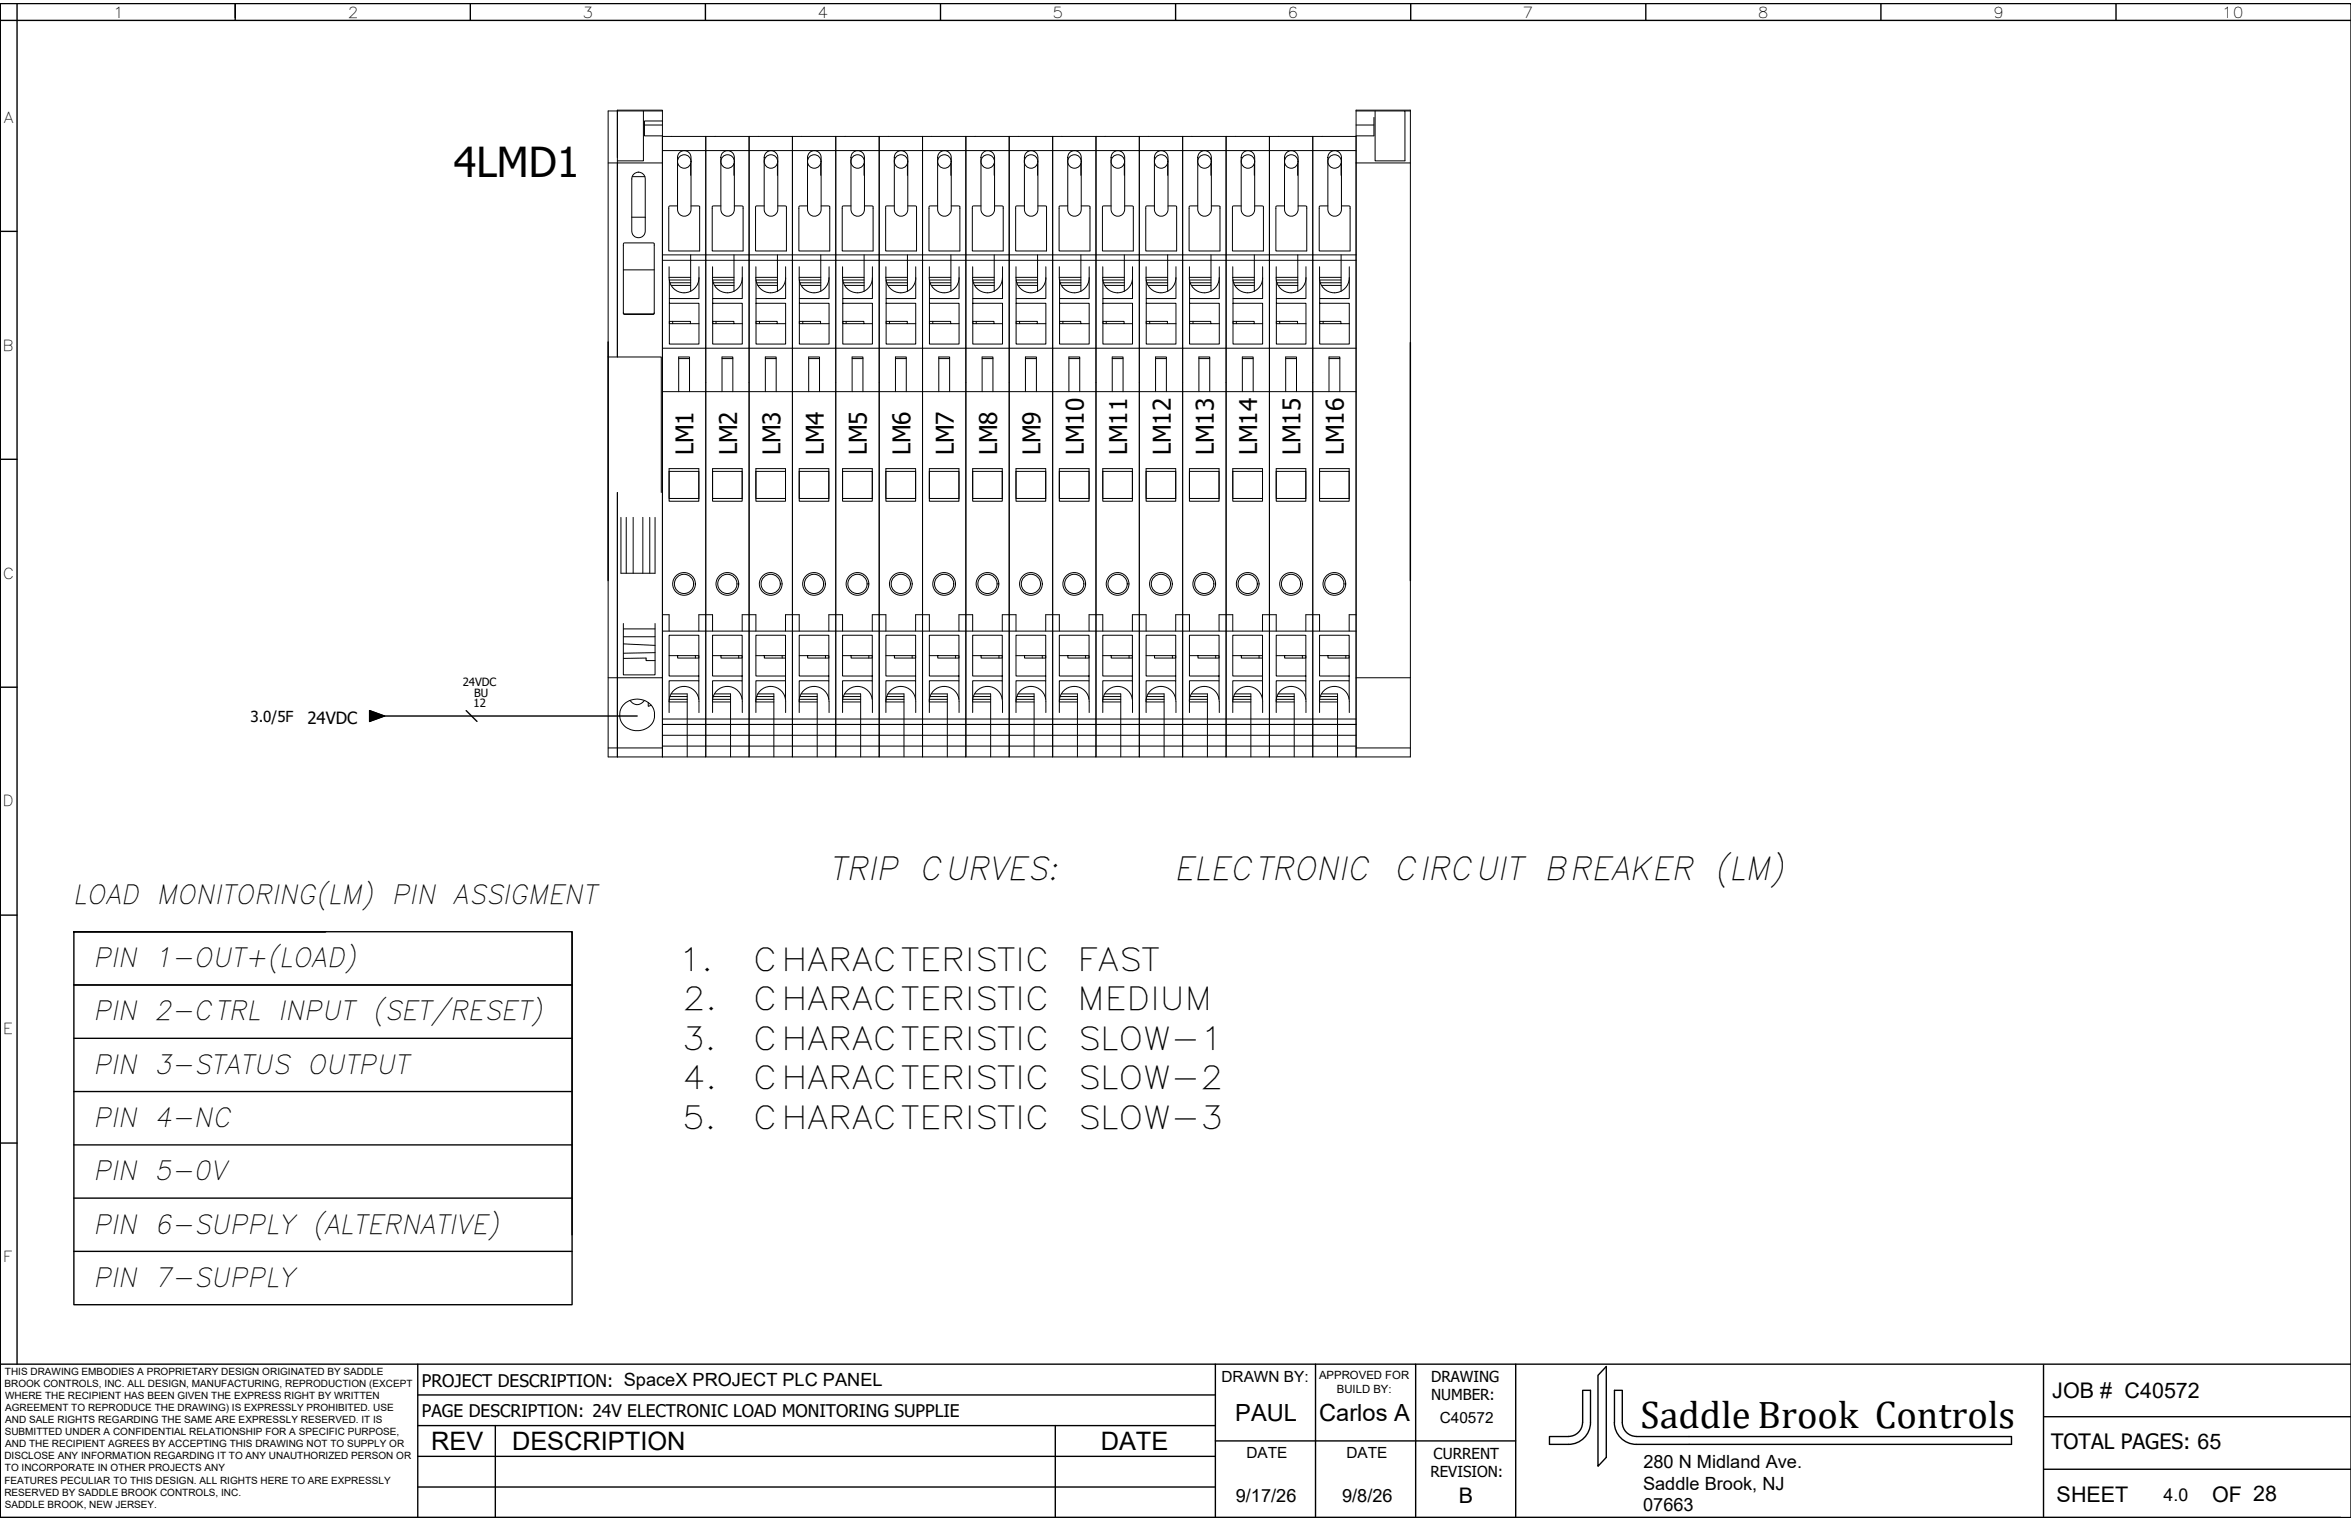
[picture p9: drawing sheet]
<svg xmlns="http://www.w3.org/2000/svg" width="432mm" height="279mm" viewBox="0 0 432 279" stroke-linecap="round" stroke-linejoin="round" font-family="sans-serif">
<defs><g id="words">
<text font-size="7.6" x="83.4" y="32.6">4LMD1</text>
<text font-size="7.1" x="301.3" y="262.4">Saddle Brook Controls</text>
<g font-size="6">
<text x="152.4" y="161.7">TRIP CURVES:</text>
<text x="215.7" y="161.7">ELECTRONIC CIRCUIT BREAKER (LM)</text>
</g>
<g font-size="5.9">
<text x="124.7" y="178.3">1.</text>
<text x="138.3" y="178.3">CHARACTERISTIC</text>
<text x="197.9" y="178.3">FAST</text>
<text x="125.4" y="185.6">2.</text>
<text x="138.3" y="185.6">CHARACTERISTIC</text>
<text x="197.9" y="185.6">MEDIUM</text>
<text x="125.3" y="192.8">3.</text>
<text x="138.3" y="192.8">CHARACTERISTIC</text>
<text x="197.9" y="192.8">SLOW-1</text>
<text x="125.4" y="200.1">4.</text>
<text x="138.3" y="200.1">CHARACTERISTIC</text>
<text x="197.9" y="200.1">SLOW-2</text>
<text x="125.3" y="207.3">5.</text>
<text x="138.3" y="207.3">CHARACTERISTIC</text>
<text x="197.9" y="207.3">SLOW-3</text>
</g>
<g font-size="5">
<text x="13.4" y="166.1">LOAD MONITORING(LM) PIN ASSIGMENT</text>
<text x="17.1" y="177.7">PIN 1-OUT+(LOAD)</text>
<text x="17.1" y="187.5">PIN 2-CTRL INPUT (SET/RESET)</text>
<text x="17.1" y="197.3">PIN 3-STATUS OUTPUT</text>
<text x="17.1" y="207">PIN 4-NC</text>
<text x="17.1" y="216.8">PIN 5-0V</text>
<text x="17.1" y="226.6">PIN 6-SUPPLY (ALTERNATIVE)</text>
<text x="17.1" y="236.4">PIN 7-SUPPLY</text>
</g>
<g font-size="4.7">
<text x="79.2" y="266.3">REV</text>
<text x="94" y="266.4">DESCRIPTION</text>
<text x="202.2" y="266.3">DATE</text>
</g>
<g font-size="4.5">
<text x="127.4" y="83.7" transform="rotate(-90 127.4 83.7)">LM1</text>
<text x="135.4" y="83.7" transform="rotate(-90 135.4 83.7)">LM2</text>
<text x="143.3" y="83.7" transform="rotate(-90 143.3 83.7)">LM3</text>
<text x="151.3" y="83.7" transform="rotate(-90 151.3 83.7)">LM4</text>
<text x="159.2" y="83.7" transform="rotate(-90 159.2 83.7)">LM5</text>
<text x="167.2" y="83.7" transform="rotate(-90 167.2 83.7)">LM6</text>
<text x="175.2" y="83.7" transform="rotate(-90 175.2 83.7)">LM7</text>
<text x="183.2" y="83.7" transform="rotate(-90 183.2 83.7)">LM8</text>
<text x="191.1" y="83.7" transform="rotate(-90 191.1 83.7)">LM9</text>
<text x="199.1" y="83.7" transform="rotate(-90 199.1 83.7)">LM10</text>
<text x="207.1" y="83.7" transform="rotate(-90 207.1 83.7)">LM11</text>
<text x="215" y="83.7" transform="rotate(-90 215 83.7)">LM12</text>
<text x="223" y="83.7" transform="rotate(-90 223 83.7)">LM13</text>
<text x="230.9" y="83.7" transform="rotate(-90 230.9 83.7)">LM14</text>
<text x="238.9" y="83.7" transform="rotate(-90 238.9 83.7)">LM15</text>
<text x="246.8" y="83.7" transform="rotate(-90 246.8 83.7)">LM16</text>
</g>
<g font-size="4.3">
<text x="226.9" y="261.1">PAUL</text>
<text x="242.3" y="261.1">Carlos A</text>
</g>
<g font-size="4">
<text x="376.9" y="256.8">JOB # C40572</text>
<text x="377.7" y="275.9">SHEET</text>
<text x="406.3" y="275.9">OF 28</text>
</g>
<g font-size="3.9">
<text x="376.7" y="266.3">TOTAL PAGES: 65</text>
<text x="267.9" y="276.1">B</text>
</g>
<g font-size="3.3">
<text x="301.8" y="269.6">280 N Midland Ave.</text>
<text x="227" y="275.9">9/17/26</text>
<text x="246.5" y="275.9">9/8/26</text>
<text x="301.8" y="273.6">Saddle Brook, NJ</text>
<text x="301.8" y="277.6">07663</text>
</g>
<g font-size="3.2">
<text x="77.5" y="254.8">PROJECT DESCRIPTION: SpaceX PROJECT PLC PANEL</text>
<text x="77.5" y="260.2">PAGE DESCRIPTION: 24V ELECTRONIC LOAD MONITORING SUPPLIE</text>
<text x="397.4" y="275.7">4.0</text>
</g>
<text font-size="3.1" x="56.5" y="132.9">24VDC</text>
<g font-size="2.8">
<text x="20.8" y="3.2">1</text>
<text x="63.9" y="3.2">2</text>
<text x="107" y="3.2">3</text>
<text x="150.2" y="3.2">4</text>
<text x="193.3" y="3.2">5</text>
<text x="236.5" y="3.2">6</text>
<text x="279.7" y="3.2">7</text>
<text x="322.9" y="3.2">8</text>
<text x="366" y="3.2">9</text>
<text x="408.1" y="3.2">10</text>
<text x=".7" y="22.5">A</text>
<text x=".5" y="64.4">B</text>
<text x=".5" y="106.3">C</text>
<text x="46" y="132.6">3.0/5F</text>
<text x=".5" y="148.1">D</text>
<text x=".6" y="190">E</text>
<text x=".6" y="231.9">F</text>
<text x="224.3" y="253.8">DRAWN BY:</text>
<text x="262.8" y="253.9">DRAWING</text>
<text x="262.8" y="257.2">NUMBER:</text>
<text x="264.4" y="261.4">C40572</text>
<text x="228.9" y="267.9">DATE</text>
<text x="247.3" y="267.9">DATE</text>
<text x="263.3" y="267.9">CURRENT</text>
<text x="262.7" y="271.4">REVISION:</text>
</g>
<g font-size="2.1">
<text x="85" y="126.1">24VDC</text>
<text x="87" y="130">12</text>
<text x="87.1" y="128">BU</text>
<text x="242.3" y="253.3">APPROVED FOR</text>
<text x="245.5" y="255.8">BUILD BY:</text>
</g>
<g font-size="1.8">
<text x=".8" y="254.8">BROOK CONTROLS, INC. ALL DESIGN, MANUFACTURING, REPRODUCTION (EXCEPT</text>
<text x=".9" y="252.6">THIS DRAWING EMBODIES A PROPRIETARY DESIGN ORIGINATED BY SADDLE</text>
<text x=".9" y="257">WHERE THE RECIPIENT HAS BEEN GIVEN THE EXPRESS RIGHT BY WRITTEN</text>
<text x=".9" y="263.7">SUBMITTED UNDER A CONFIDENTIAL RELATIONSHIP FOR A SPECIFIC PURPOSE,</text>
<text x="1" y="259.2">AGREEMENT TO REPRODUCE THE DRAWING) IS EXPRESSLY PROHIBITED. USE</text>
<text x="1" y="261.4">AND SALE RIGHTS REGARDING THE SAME ARE EXPRESSLY RESERVED. IT IS</text>
<text x=".8" y="268.1">DISCLOSE ANY INFORMATION REGARDING IT TO ANY UNAUTHORIZED PERSON OR</text>
<text x="1" y="265.9">AND THE RECIPIENT AGREES BY ACCEPTING THIS DRAWING NOT TO SUPPLY OR</text>
<text x=".8" y="272.5">FEATURES PECULIAR TO THIS DESIGN. ALL RIGHTS HERE TO ARE EXPRESSLY</text>
<text x=".8" y="274.7">RESERVED BY SADDLE BROOK CONTROLS, INC.</text>
<text x=".9" y="270.3">TO INCORPORATE IN OTHER PROJECTS ANY</text>
<text x=".9" y="276.9">SADDLE BROOK, NEW JERSEY.</text>
</g>
</g></defs>
<!-- layer: 0 -->
<path d="M0 278.8h429.9" fill="none" stroke="#767676" stroke-width=".36"/>
<g fill="none" stroke="#000" stroke-width=".25">
<path d="M0 .7h431.8v278.1h-431.8zM0 3.7h431.8M0 .7v278.1M3.1 .7v249.9M43.2 .7v3M86.4 .7v3M129.6 .7v3M172.7 .7v3M215.9 .7v3M259.1 .7v3M302.3 .7v3M345.5 .7v3"/>
<path d="M388.6 .7v3M0 42.5h3.1M111.7 62.9v43.8M259 62.9v43.8M0 84.4h3.1M0 126.2h3.1M67.9 130.5l2.7 1-2.7 1zM85.6 130.5l2 2M0 168.1h3.1M13.6 171.2v68.5h91.5v-68.5h-91.5h46.2M105.1 171.2v55.6M13.6 180.9h91.5"/>
<path d="M13.6 190.7h91.5M0 210h3.1M13.6 200.5h91.5M13.6 210.3h91.5M13.6 220.1h91.5M13.6 229.9h91.5M0 250.6h431.8M76.7 250.6v28.2M76.7 256.2h146.5M223.2 250.6v28.2M241.6 250.6v28.2M260 250.6v28.2"/>
<path d="M278.4 250.6v28.2M295 251v16.7l-1.5 1.6v-16.7zM375.3 250.8v28M76.7 273.2h146.5M76.7 267.5h146.5M76.7 261.9h146.5M91 261.9v16.9M193.8 261.9v16.9M223.2 264.7h55.2M290.7 261.3a2.57 2.57 0 0 1-2.6 2.6h-3.5M290.7 261.3v-5.9h1.4v5.9a4 4 0 0 1-4 4h-3.5v-1.4M296.5 261.3a4 4 0 0 0 4 4h68.9v-1.4h-68.9a2.61 2.61 0 0 1-2.5-2.6v-5.9h-1.5v5.9"/>
<path d="M375.3 269.9h56.5M375.3 260.2h56.5"/>
</g>
<!-- layer: Sichtbar (ISO) -->
<g fill="none" stroke="#000" stroke-width=".18">
<path d="M111.7 29.9h1.7M113.4 20.4v45.2v-35.7M113.4 29.9h8.3v94.6h-10M113.4 20.4h8.3M113.4 20.4h-1.7v45.2M116 39.9h2.5M116.1 32.4h2.3M116.4 32a1.24 1.24 0 0 1 1.4-.3 1.24 1.24 0 0 1 .7 1.2v9.5a1.24 1.24 0 0 1-1.2 1.3 1.24 1.24 0 0 1-1.3-1.3v-9.5l.1-.5zM117.3 31.6h.1M118.2 20.4v9.1h-4.8M118.4 23h3.3M121.7 22.2v7.7"/>
<path d="M121.7 22.2v-2h-8.3v8.8M121.7 22.2h-3.3v2.8h3.3M121.7 25.1h127.4v113.9h-8v-113.9v113.9h-7.9v-113.9v113.9h-8v-113.9v113.9h-8v-113.9v113.9h-7.9v-113.9v113.9h-8v-113.9v113.9h-8v-113.9v113.9h-7.9v-113.9v113.9h-8v-113.9v113.9h-8v-113.9v113.9h-7.9v-113.9v113.9h-8v-113.9v113.9h-8v-113.9v113.9h-7.9v-113.9v113.9h-8v-113.9v113.9h-7.9zM121.7 27.7h127.4M124.4 37.8h-1.4l-.2 .2v8.1h5.7v-8.1l-.2-.2h-1.4M124.8 28a1.24 1.24 0 0 1 1.4-.2 1.24 1.24 0 0 1 .7 1.1v9.6a1.24 1.24 0 0 1-1.2 1.2 1.24 1.24 0 0 1-1.3-1.2v-9.6l.1-.4zM126.9 30.1v2.1M132.4 37.8h-1.4l-.2 .2v8.1h5.7v-8.1l-.2-.2h-1.4M132.8 28a1.24 1.24 0 0 1 1.3-.2 1.24 1.24 0 0 1 .8 1.1v9.6a1.24 1.24 0 0 1-1.3 1.2 1.24 1.24 0 0 1-1.2-1.2v-9.6l.1-.4zM134.8 30.1v2.1M140.4 37.8h-1.4l-.2 .2v8.1h5.6v-8.1l-.1-.2h-1.4M140.7 28a1.25 1.25 0 0 1 1.4-.2 1.25 1.25 0 0 1 .8 1.1v9.6a1.25 1.25 0 0 1-1.3 1.2 1.25 1.25 0 0 1-1.2-1.2v-9.6v-.4z"/>
<path d="M142.8 30.1v2.1M148.3 37.8h-1.4l-.2 .2v8.1h5.7v-8.1l-.2-.2h-1.4M148.7 28a1.24 1.24 0 0 1 1.4-.2 1.24 1.24 0 0 1 .7 1.1v9.6a1.25 1.25 0 0 1-1.2 1.2 1.25 1.25 0 0 1-1.3-1.2v-9.6zM150.7 30.1v2.1M156.3 37.8h-1.4l-.2 .2v8.1h5.7v-8.1l-.2-.2h-1.4M156.7 28a1.24 1.24 0 0 1 1.3-.2 1.24 1.24 0 0 1 .8 1.1v9.6a1.24 1.24 0 0 1-1.3 1.2 1.24 1.24 0 0 1-1.2-1.2v-9.6l.1-.4zM158.7 30.1v2.1M164.3 37.8h-1.4l-.2 .2v8.1h5.6v-8.1l-.2-.2h-1.4M164.6 28a1.24 1.24 0 0 1 1.4-.2 1.24 1.24 0 0 1 .7 1.1v9.6a1.24 1.24 0 0 1-1.2 1.2 1.24 1.24 0 0 1-1.2-1.2v-9.6v-.4zM166.7 30.1v2.1M172.2 37.8h-1.4l-.2 .2v8.1h5.7v-8.1l-.2-.2h-1.4M172.6 28a1.25 1.25 0 0 1 1.3-.2 1.25 1.25 0 0 1 .8 1.1v9.6a1.25 1.25 0 0 1-1.2 1.2 1.25 1.25 0 0 1-1.3-1.2v-9.6l.1-.4z"/>
<path d="M174.6 30.1v2.1M180.2 37.8h-1.4l-.2 .2v8.1h5.7v-8.1l-.2-.2h-1.4M180.6 28a1.24 1.24 0 0 1 1.3-.2 1.24 1.24 0 0 1 .8 1.1v9.6a1.25 1.25 0 0 1-1.3 1.2 1.25 1.25 0 0 1-1.2-1.2v-9.6l.1-.4zM182.6 30.1v2.1M188.2 37.8h-1.4l-.3 .2v8.1h5.7v-8.1l-.2-.2h-1.4M188.5 28a1.24 1.24 0 0 1 1.4-.2 1.24 1.24 0 0 1 .7 1.1v9.6a1.24 1.24 0 0 1-1.2 1.2 1.24 1.24 0 0 1-1.2-1.2v-9.6v-.4zM190.6 30.1v2.1M196.1 37.8h-1.4l-.2 .2v8.1h5.7v-8.1l-.2-.2h-1.4M196.5 28a1.24 1.24 0 0 1 1.3-.2 1.24 1.24 0 0 1 .8 1.1v9.6a1.24 1.24 0 0 1-1.3 1.2 1.24 1.24 0 0 1-1.2-1.2v-9.6l.1-.4zM198.5 30.1v2.1M204.1 37.8h-1.4l-.2 .2v8.1h5.7v-8.1l-.3-.2h-1.3M204.4 28a1.26 1.26 0 0 1 1.4-.2 1.26 1.26 0 0 1 .8 1.1v9.6a1.25 1.25 0 0 1-1.3 1.2 1.25 1.25 0 0 1-1.2-1.2v-9.6l.1-.4z"/>
<path d="M206.5 30.1v2.1M212 37.8h-1.4l-.2 .2v8.1h5.7v-8.1l-.2-.2h-1.4M212.4 28a1.25 1.25 0 0 1 1.4-.2 1.25 1.25 0 0 1 .7 1.1v9.6a1.25 1.25 0 0 1-1.2 1.2 1.25 1.25 0 0 1-1.3-1.2v-9.6l.1-.4zM214.5 30.1v2.1M220 37.8h-1.4l-.2 .2v8.1h5.7v-8.1l-.2-.2h-1.4M220.4 28a1.24 1.24 0 0 1 1.3-.2 1.24 1.24 0 0 1 .8 1.1v9.6a1.25 1.25 0 0 1-1.3 1.2 1.25 1.25 0 0 1-1.2-1.2v-9.6zM222.4 30.1v2.1M228 37.8h-1.4l-.2 .2v8.1h5.7v-8.1l-.3-.2h-1.4M228.3 28a1.24 1.24 0 0 1 1.4-.2 1.24 1.24 0 0 1 .7 1.1v9.6a1.24 1.24 0 0 1-1.2 1.2 1.24 1.24 0 0 1-1.2-1.2v-9.6v-.4zM230.4 30.1v2.1M235.9 37.8h-1.4l-.2 .2v8.1h5.7v-8.1l-.2-.2h-1.4M236.3 28a1.26 1.26 0 0 1 1.3-.2 1.26 1.26 0 0 1 .8 1.1v9.6a1.25 1.25 0 0 1-1.2 1.2 1.25 1.25 0 0 1-1.3-1.2v-9.6l.1-.4z"/>
<path d="M238.3 30.1v2.1M243.9 37.8h-1.4l-.2 .2v8.1h5.7v-8.1l-.2-.2h-1.4M244.2 28a1.25 1.25 0 0 1 1.4-.2 1.25 1.25 0 0 1 .8 1.1v9.6a1.25 1.25 0 0 1-1.3 1.2 1.25 1.25 0 0 1-1.2-1.2v-9.6l.1-.4zM246.3 30.1v2.1M249.1 20.2h9.9v118.8h-9.9zM249.1 20.4h8.9v9.1h-5.4v-9.1M249.1 23h3.2M249.1 29.9h9.9M252.3 21.6v3.4h-3.2M258 20.4h1M114.5 57.4l.2 .3h5.3l.2-.3M114.5 49.6h5.7"/>
<path d="M114.6 44.7l5.4-.1 .1 .1 .1 12.9-.2 .1-5.3 .1-.2-.2zM121.7 46.8h127.4M121.7 47.8h127.4M122.9 49a4.6 4.6 0 0 0 .6 3.8 2.74 2.74 0 0 0 3 .8 2.74 2.74 0 0 0 1.9-2.6M122.9 50.9h4M122.9 54.8v8.4h5.5v-7.5h-5.5M123 51.9h3.9M123.3 52.4h3.6M123.5 59v.5M126.8 59.5v-.5h-3.9v.5h5.5M126.9 46.8v6.7M128.4 51.1v3.7h-5.5v-3.4h4"/>
<path d="M128.4 49v2.1M130.9 49a4.5 4.5 0 0 0 .6 3.8 2.74 2.74 0 0 0 3 .8 2.74 2.74 0 0 0 1.8-2.6M130.9 50.9h3.9M130.9 54.8v8.4h5.4v-7.5h-5.4M131 51.9h3.8M131.2 52.4h3.6M131.5 59v.5M134.8 59.5v-.5h-3.9v.5h5.4M134.8 46.8v6.7M136.3 51.1v3.7h-5.4v-3.4h3.9M136.3 49v2.1M138.8 51a2.74 2.74 0 0 0 2.8 2.8 2.74 2.74 0 0 0 2.7-2.8"/>
<path d="M138.8 50.9h4M138.8 49v2.1M138.9 54.8v8.4h5.4v-7.5h-5.4M139 51.9h3.8M139.2 52.4h3.6M139.5 59v.5M142.7 59.5v-.5h-3.8v.5h5.4M142.8 46.8v6.7M144.3 51.1v3.7h-5.4v-3.4h3.9M144.3 49v2.1M146.8 51a2.74 2.74 0 0 0 2.7 2.8 2.74 2.74 0 0 0 2.8-2.8M146.8 50.9h3.9"/>
<path d="M146.8 49v2.1M146.8 54.8v8.4h5.5v-7.5h-5.5M146.9 51.9h3.8M147.2 52.4h3.5M147.4 59v.5M150.7 59.5v-.5h-3.9v.5h5.5M150.7 46.8v6.7M152.3 51.1v3.7h-5.5v-3.4h3.9M152.3 49v2.1M154.7 49a4.6 4.6 0 0 0 .7 3.8 2.74 2.74 0 0 0 3 .8 2.74 2.74 0 0 0 1.8-2.6M154.7 50.9h4M154.8 54.8v8.4h5.4v-7.5h-5.4"/>
<path d="M154.9 51.9h3.8M155.1 52.4h3.6M155.4 59v.5M158.7 59.5v-.5h-3.9v.5h5.4M158.7 46.8v6.7M160.2 51.1v3.7h-5.4v-3.4h3.9M160.2 49v2.1M162.7 49a4.6 4.6 0 0 0 .6 3.8 2.74 2.74 0 0 0 3.1 .8 2.74 2.74 0 0 0 1.8-2.6M162.7 50.9h4M162.8 54.8v8.4h5.4v-7.5h-5.4M162.9 51.9h3.8M163.1 52.4h3.6"/>
<path d="M163.4 59v.5M166.6 59.5v-.5h-3.8v.5h5.4M166.7 46.8v6.7M168.2 51.1v3.7h-5.4v-3.4h3.9M168.2 49v2.1M170.7 49a4.5 4.5 0 0 0 .6 3.8 2.74 2.74 0 0 0 3 .8 2.74 2.74 0 0 0 1.8-2.6M170.7 50.9h3.9M170.7 54.8v8.4h5.4v-7.5h-5.4M170.8 51.9h3.8M171 52.4h3.6M171.3 59v.5M174.6 59.5v-.5h-3.9v.5h5.4"/>
<path d="M174.6 46.8v6.7M176.1 51.1v3.7h-5.4v-3.4h3.9M176.1 49v2.1M178.6 51a2.74 2.74 0 0 0 2.8 2.8 2.74 2.74 0 0 0 2.7-2.8M178.6 49v2.1M178.6 50.9h4M178.7 54.8v8.4h5.4v-7.5h-5.4M178.8 51.9h3.8M179 52.4h3.6M179.3 59v.5M182.6 59.5v-.5h-3.9v.5h5.4M182.6 46.8v6.7"/>
<path d="M184.1 51.1v3.7h-5.4v-3.4h3.9M184.1 49v2.1M186.6 49a4.6 4.6 0 0 0 .6 3.8 2.74 2.74 0 0 0 3.1 .8 2.74 2.74 0 0 0 1.8-2.6M186.6 50.9h4M186.6 54.8v8.4h5.5v-7.5h-5.5M186.8 51.9h3.8M187 52.4h3.6M187.3 59v.5M190.5 59.5v-.5h-3.9v.5h5.5M190.6 46.8v6.7M192.1 51.1v3.7h-5.5v-3.4h4M192.1 49v2.1"/>
<path d="M194.6 49a4.6 4.6 0 0 0 .6 3.8 2.74 2.74 0 0 0 3 .8 2.74 2.74 0 0 0 1.8-2.6M194.6 50.9h3.9M194.6 54.8v8.4h5.4v-7.5h-5.4M194.7 51.9h3.8M194.9 52.4h3.6M195.2 59v.5M198.5 59.5v-.5h-3.9v.5h5.4M198.5 46.8v6.7M200 51.1v3.7h-5.4v-3.4h3.9M200 49v2.1M202.5 49a4.5 4.5 0 0 0 .6 3.8 2.74 2.74 0 0 0 3.1 .8 2.74 2.74 0 0 0 1.8-2.6M202.5 50.9h4"/>
<path d="M202.6 54.8v8.4h5.4v-7.5h-5.4M202.7 51.9h3.8M202.9 52.4h3.6M203.2 59v.5M206.5 59.5v-.5h-3.9v.5h5.4M206.5 46.8v6.7M208 51.1v3.7h-5.4v-3.4h3.9M208 49v2.1M210.5 49a4.5 4.5 0 0 0 .6 3.8 2.74 2.74 0 0 0 3 .8 2.74 2.74 0 0 0 1.9-2.6M210.5 50.9h4M210.5 54.8v8.4h5.5v-7.5h-5.5M210.7 51.9h3.8"/>
<path d="M210.9 52.4h3.6M211.2 59v.5M214.4 59.5v-.5h-3.9v.5h5.5M214.5 46.8v6.7M216 49v5.8h-5.5v-3.4h4M218.4 51a2.74 2.74 0 0 0 2.8 2.8 2.74 2.74 0 0 0 2.7-2.8M218.5 50.9h3.9M218.5 49v2.1M218.5 54.8v8.4h5.4v-7.5h-5.4M218.6 51.9h3.8M218.8 52.4h3.6M219.1 59v.5"/>
<path d="M222.4 59.5v-.5h-3.9v.5h5.4M222.4 46.8v6.7M223.9 51.1v3.7h-5.4v-3.4h3.9M223.9 49v2.1M226.4 49a4.6 4.6 0 0 0 .6 3.8 2.74 2.74 0 0 0 3.1 .8 2.74 2.74 0 0 0 1.8-2.6M226.4 50.9h4M226.5 54.8v8.4h5.4v-7.5h-5.4M226.6 51.9h3.8M226.8 52.4h3.6M227.1 59v.5M230.4 59.5v-.5h-3.9v.5h5.4M230.4 46.8v6.7"/>
<path d="M231.9 51.1v3.7h-5.4v-3.4h3.9M231.9 49v2.1M234.4 51a2.74 2.74 0 0 0 2.7 2.8 2.74 2.74 0 0 0 2.8-2.8M234.4 50.9h4M234.4 49v2.1M234.4 54.8v8.4h5.5v-7.5h-5.5M234.5 51.9h3.9M234.8 52.4h3.6M235 59v.5M238.3 59.5v-.5h-3.9v.5h5.5M238.4 46.8v6.7M239.9 51.1v3.7h-5.5v-3.4h4"/>
<path d="M239.9 49v2.1M242.4 49a4.5 4.5 0 0 0 .5 3.8 2.74 2.74 0 0 0 3.1 .8 2.74 2.74 0 0 0 1.8-2.6M242.4 50.9h3.9M242.4 54.8v8.4h5.4v-7.5h-5.4M242.5 51.9h3.8M242.7 52.4h3.6M243 59v.5M246.3 59.5v-.5h-3.9v.5h5.4M246.3 46.8v6.7M247.8 51.1v3.7h-5.4v-3.4h3.9M247.8 49v2.1M111.7 65.6v73.4h10"/>
<path d="M111.7 65.6h9.8v24.9M121.7 64h127.4M121.7 71.9h127.4M124.7 71.9v-6.3h1.9v6.3M124.7 65.9h1.9M132.6 71.9v-6.3h2v6.3M132.6 65.9h2M140.6 71.9v-6.3h2v6.3M140.6 65.9h2M148.5 71.9v-6.3h2v6.3M148.5 65.9h2M156.5 71.9v-6.3h2v6.3"/>
<path d="M156.5 65.9h2M164.5 71.9v-6.3h2v6.3M164.5 65.9h2M172.4 71.9v-6.3h2v6.3M172.4 65.9h2M180.4 71.9v-6.3h2v6.3M180.4 65.9h2M188.3 71.9v-6.3h2.1v6.3M188.3 65.9h2.1M196.3 71.9v-6.3h2v6.3M196.3 65.9h2M204.3 71.9v-6.3h2v6.3"/>
<path d="M204.3 65.9h2M212.2 71.9v-6.3h2v6.3M212.2 65.9h2M220.2 71.9v-6.3h2v6.3M220.2 65.9h2M228.2 71.9v-6.3h2v6.3M228.2 65.9h2M236.1 71.9v-6.3h2v6.3M236.1 65.9h2M244.1 71.9v-6.3h2v6.3M244.1 65.9h2M113.4 90.5v48.5"/>
<path d="M114 95v10.3h6.3v-10.3M115 95v10.3M116.3 95v10.3M118.1 95v10.3M119.3 95v10.3M122.9 86.6h5.5v5h-5.5zM122.9 86.1h5.5v6h-5.5zM130.9 86.6h5.4v5h-5.4zM130.9 86.1h5.4v6h-5.4zM138.8 86.6h5.5v5h-5.5zM138.8 86.1h5.5v6h-5.5zM146.8 86.6h5.4v5h-5.4z"/>
<path d="M146.8 86.1h5.4v6h-5.4zM154.7 86.6h5.5v5h-5.5zM154.7 86.1h5.5v6h-5.5zM162.7 86.6h5.5v5h-5.5zM162.7 86.1h5.5v6h-5.5zM170.7 86.6h5.4v5h-5.4zM170.7 86.1h5.4v6h-5.4zM178.6 86.6h5.5v5h-5.5zM178.6 86.1h5.5v6h-5.5zM186.6 86.6h5.5v5h-5.5zM186.6 86.1h5.5v6h-5.5zM194.6 86.6h5.4v5h-5.4z"/>
<path d="M194.6 86.1h5.4v6h-5.4zM202.5 86.6h5.5v5h-5.5zM202.5 86.1h5.5v6h-5.5zM210.5 86.6h5.4v5h-5.4zM210.5 86.1h5.4v6h-5.4zM218.5 86.6h5.4v5h-5.4zM218.5 86.1h5.4v6h-5.4zM226.4 86.6h5.5v5h-5.5zM226.4 86.1h5.5v6h-5.5zM234.4 86.6h5.4v5h-5.4zM234.4 86.1h5.4v6h-5.4zM242.4 86.6h5.4v5h-5.4z"/>
<path d="M242.4 86.1h5.4v6h-5.4zM114.5 114.5v9.5h5.8v-9.5M114.5 117h5.8M114.5 115.5h5.8M114.5 118.3l5.8 .3M120.3 119.9l-5.8 .1M121.7 115.9h127.4M121.7 112.9h1.2v3M128.4 115.9v-3h2.5v3M136.3 115.9v-3h2.5v3M144.3 115.9v-3h2.5v3M152.2 115.9v-3h2.5v3"/>
<path d="M160.2 115.9v-3h2.5v3M168.2 115.9v-3h2.5v3M176.1 115.9v-3h2.5v3M184.1 115.9v-3h2.5v3M192.1 115.9v-3h2.5v3M200 115.9v-3h2.5v3M208 115.9v-3h2.5v3M215.9 115.9v-3h2.6v3M223.9 115.9v-3h2.5v3M231.9 115.9v-3h2.5v3M239.8 115.9v-3h2.6v3M249.1 112.9h-1.3v3"/>
<path d="M111.7 137.4h10M114.5 120.9h4.2v.4h1.6M114.6 129.4a3.4 3.4 0 0 1 5.6 1.5 3.1 3.1 0 0 1-4.4 3.1 2.8 2.8 0 0 1-1.2-4.6zM115.7 128.7a1.55 1.55 0 0 0 2.7 0M119.1 129.1v.6l.5-.2M120.2 131.6h.1M121.7 124.5v14.5M121.7 137.1h127.4M121.7 135.1h127.4M121.7 133.1h127.4M121.7 132.1h127.4M122.9 128.8a2.74 2.74 0 0 1 2.7-2.7 2.74 2.74 0 0 1 2.8 2.7v2.1"/>
<path d="M122.9 120.4h5.5v.5h-3.9v-.5M122.9 128.9h3.3M122.9 128.8v2.1M122.9 128.5h3.3M123 128h3.2M123.3 127.5h2.9v11.5M127.7 120.4v.5M128.4 128.5v-3.4h-5.5v3.7M128.4 124.2h-5.5v-7.5h5.5v8.4M130.9 128.8a2.74 2.74 0 0 1 2.7-2.7 2.74 2.74 0 0 1 2.7 2.7v2.1M130.9 120.4h5.4v.5h-3.9v-.5M130.9 128.9h3.3"/>
<path d="M130.9 128.8v2.1M130.9 128.5h3.3M131 128h3.2M131.2 127.5h3v11.5M135.7 120.4v.5M136.3 128.5v-3.4h-5.4v3.7M136.3 124.2h-5.4v-7.5h5.4v8.4M138.8 128.8a2.74 2.74 0 0 1 2.8-2.7 2.74 2.74 0 0 1 2.7 2.7v2.1M138.8 120.4h5.5v.5h-3.9v-.5M138.8 128.9h3.3M138.9 128.5h3.2M139 128h3.1"/>
<path d="M139.2 127.5h2.9v11.5M143.7 120.4v.5M144.3 128.5v-3.4h-5.5v5.8M144.3 124.2h-5.5v-7.5h5.5v8.4M146.8 128.8a2.74 2.74 0 0 1 2.7-2.7 2.74 2.74 0 0 1 2.8 2.7v2.1M146.8 120.4h5.4v.5h-3.9v-.5M146.8 128.9h3.3M146.8 128.5h3.3M146.9 128h3.2M147.2 127.5h2.9v11.5M151.6 120.4v.5M152.2 128.5v-3.4h-5.4v5.8"/>
<path d="M152.2 124.2h-5.4v-7.5h5.4v8.4M154.7 128.8a2.74 2.74 0 0 1 2.8-2.7 2.74 2.74 0 0 1 2.7 2.7v2.1M154.7 120.4h5.5v.5h-3.9v-.5M154.7 128.9h3.4M154.7 128.8v2.1M154.8 128.5h3.3M154.9 128h3.2M155.1 127.5h3v11.5M159.6 120.4v.5M160.2 128.5v-3.4h-5.5v3.7M160.2 124.2h-5.5v-7.5h5.5v8.4M162.7 128.8a2.74 2.74 0 0 1 2.7-2.7 2.74 2.74 0 0 1 2.8 2.7v2.1"/>
<path d="M162.7 120.4h5.5v.5h-3.9v-.5M162.7 128.9h3.3M162.7 128.8v2.1M162.8 128.5h3.2M162.9 128h3.1M163.1 127.5h2.9v11.5M167.5 120.4v.5M168.2 128.5v-3.4h-5.5v3.7M168.2 124.2h-5.5v-7.5h5.5v8.4M170.7 128.8a2.74 2.74 0 0 1 2.7-2.7 2.74 2.74 0 0 1 2.7 2.7v2.1M170.7 120.4h5.4v.5h-3.9v-.5M170.7 128.9h3.3"/>
<path d="M170.7 128.8v2.1M170.7 128.5h3.3M170.8 128h3.2M171 127.5h3v11.5M175.5 120.4v.5M176.1 128.5v-3.4h-5.4v3.7M176.1 124.2h-5.4v-7.5h5.4v8.4M178.6 128.8a2.74 2.74 0 0 1 2.8-2.7 2.74 2.74 0 0 1 2.7 2.7v2.1M178.6 120.4h5.5v.5h-3.9v-.5M178.6 128.9h3.3M178.7 128.5h3.2M178.8 128h3.1"/>
<path d="M179 127.5h2.9v11.5M183.5 120.4v.5M184.1 128.5v-3.4h-5.5v5.8M184.1 124.2h-5.5v-7.5h5.5v8.4M186.6 120.4h5.5v.5h-3.9v-.5M186.6 128.9h3.3M186.6 128.8v2.1M186.6 128.8a2.74 2.74 0 0 1 2.7-2.7 2.74 2.74 0 0 1 2.8 2.7v2.1M186.6 128.5h3.3M186.8 128h3.1M187 127.5h2.9v11.5M191.4 120.4v.5"/>
<path d="M192.1 128.5v-3.4h-5.5v3.7M192.1 124.2h-5.5v-7.5h5.5v8.4M194.6 120.4h5.4v.5h-3.9v-.5M194.6 128.9h3.3M194.6 128.8v2.1M194.6 128.8a2.74 2.74 0 0 1 2.7-2.7 2.74 2.74 0 0 1 2.7 2.7v2.1M194.6 128.5h3.3M194.7 128h3.2M194.9 127.5h3v11.5M199.4 120.4v.5M200 128.5v-3.4h-5.4v3.7M200 124.2h-5.4v-7.5h5.4v8.4"/>
<path d="M202.5 128.8a2.74 2.74 0 0 1 2.8-2.7 2.74 2.74 0 0 1 2.7 2.7v2.1M202.5 120.4h5.5v.5h-3.9v-.5M202.5 128.9h3.3M202.5 128.8v2.1M202.6 128.5h3.2M202.7 128h3.1M202.9 127.5h2.9v11.5M207.4 120.4v.5M208 128.5v-3.4h-5.5v3.7M208 124.2h-5.5v-7.5h5.5v8.4M210.5 128.8a2.74 2.74 0 0 1 2.7-2.7 2.74 2.74 0 0 1 2.8 2.7M210.5 120.4h5.4v.5h-3.9v-.5"/>
<path d="M210.5 128.9h3.3M210.5 128.8v2.1M210.5 128.5h3.3M210.7 128h3.1M210.9 127.5h2.9v11.5M215.3 120.4v.5M215.9 128.5v-3.4h-5.4v3.7M215.9 124.2h-5.4v-7.5h5.4v8.4M216 128.8v2.1M218.4 128.8a2.74 2.74 0 0 1 2.8-2.7 2.74 2.74 0 0 1 2.7 2.7v2.1M218.5 120.4h5.4v.5h-3.9v-.5M218.5 128.9h3.3"/>
<path d="M218.5 128.5h3.3M218.6 128h3.2M218.8 127.5h3v11.5M223.3 120.4v.5M223.9 128.5v-3.4h-5.4v5.8M223.9 124.2h-5.4v-7.5h5.4v8.4M226.4 120.4h5.5v.5h-3.9v-.5M226.4 128.9h3.3M226.4 128.8v2.1M226.4 128.8a2.74 2.74 0 0 1 2.8-2.7 2.74 2.74 0 0 1 2.7 2.7v2.1M226.5 128.5h3.2M226.6 128h3.1"/>
<path d="M226.8 127.5h2.9v11.5M231.2 120.4v.5M231.9 128.5v-3.4h-5.5v3.7M231.9 124.2h-5.5v-7.5h5.5v8.4M234.4 128.8a2.74 2.74 0 0 1 2.7-2.7 2.74 2.74 0 0 1 2.8 2.7v2.1M234.4 120.4h5.4v.5h-3.9v-.5M234.4 128.9h3.3M234.4 128.5h3.3M234.5 128h3.2M234.8 127.5h2.9v11.5M239.2 120.4v.5M239.8 128.5v-3.4h-5.4v5.8"/>
<path d="M239.8 124.2h-5.4v-7.5h5.4v8.4M242.3 128.8a2.74 2.74 0 0 1 2.8-2.7 2.74 2.74 0 0 1 2.7 2.7v2.1M242.4 120.4h5.4v.5h-3.9v-.5M242.4 128.9h3.3M242.4 128.8v2.1M242.4 128.5h3.3M242.5 128h3.2M242.7 127.5h3v11.5M247.2 120.4v.5M247.8 128.5v-3.4h-5.4v3.7M247.8 124.2h-5.4v-7.5h5.4v8.4M249.1 137.4h9.9"/>
<path d="M249.1 124.5h9.9"/>
<circle cx="125.7" cy="29.7" r="1.24"/>
<circle cx="133.6" cy="29.7" r="1.24"/>
<circle cx="141.6" cy="29.7" r="1.24"/>
<circle cx="149.6" cy="29.7" r="1.24"/>
<circle cx="157.5" cy="29.7" r="1.24"/>
<circle cx="165.5" cy="29.7" r="1.24"/>
<circle cx="173.5" cy="29.7" r="1.24"/>
<circle cx="181.4" cy="29.7" r="1.24"/>
<circle cx="189.4" cy="29.7" r="1.24"/>
<circle cx="197.3" cy="29.7" r="1.24"/>
<circle cx="205.3" cy="29.7" r="1.24"/>
<circle cx="213.3" cy="29.7" r="1.24"/>
<circle cx="221.2" cy="29.7" r="1.24"/>
<circle cx="229.2" cy="29.7" r="1.24"/>
<circle cx="237.2" cy="29.7" r="1.24"/>
<circle cx="245.1" cy="29.7" r="1.24"/>
<circle cx="125.6" cy="107.3" r="2.09"/>
<circle cx="125.6" cy="107.3" r="1.77"/>
<circle cx="133.6" cy="107.3" r="2.09"/>
<circle cx="133.6" cy="107.3" r="1.77"/>
<circle cx="141.6" cy="107.3" r="2.09"/>
<circle cx="141.6" cy="107.3" r="1.77"/>
<circle cx="149.5" cy="107.3" r="2.09"/>
<circle cx="149.5" cy="107.3" r="1.77"/>
<circle cx="157.5" cy="107.3" r="2.09"/>
<circle cx="157.5" cy="107.3" r="1.77"/>
<circle cx="165.4" cy="107.3" r="2.09"/>
<circle cx="165.4" cy="107.3" r="1.77"/>
<circle cx="173.4" cy="107.3" r="2.09"/>
<circle cx="173.4" cy="107.3" r="1.77"/>
<circle cx="181.4" cy="107.3" r="2.09"/>
<circle cx="181.4" cy="107.3" r="1.77"/>
<circle cx="189.3" cy="107.3" r="2.09"/>
<circle cx="189.3" cy="107.3" r="1.77"/>
<circle cx="197.3" cy="107.3" r="2.09"/>
<circle cx="197.3" cy="107.3" r="1.77"/>
<circle cx="205.3" cy="107.3" r="2.09"/>
<circle cx="205.3" cy="107.3" r="1.77"/>
<circle cx="213.2" cy="107.3" r="2.09"/>
<circle cx="213.2" cy="107.3" r="1.77"/>
<circle cx="221.2" cy="107.3" r="2.09"/>
<circle cx="221.2" cy="107.3" r="1.77"/>
<circle cx="229.2" cy="107.3" r="2.09"/>
<circle cx="229.2" cy="107.3" r="1.77"/>
<circle cx="237.1" cy="107.3" r="2.09"/>
<circle cx="237.1" cy="107.3" r="1.77"/>
<circle cx="245.1" cy="107.3" r="2.09"/>
<circle cx="245.1" cy="107.3" r="1.77"/>
</g>
<!-- layer: 0 -->
<path d="M111.7 62.9h.1" fill="none" stroke="#000" stroke-width=".18"/>
<!-- layer: WIRES -->
<path d="M70.6 131.5h46.4" fill="none" stroke="#000" stroke-width=".25"/>
<!-- layer: 0 -->
<path d="M67.9 130.5l2.7 1-2.7 1z" fill="#000" stroke="#000" stroke-width=".18"/>
<use href="#words"/>
</svg>
